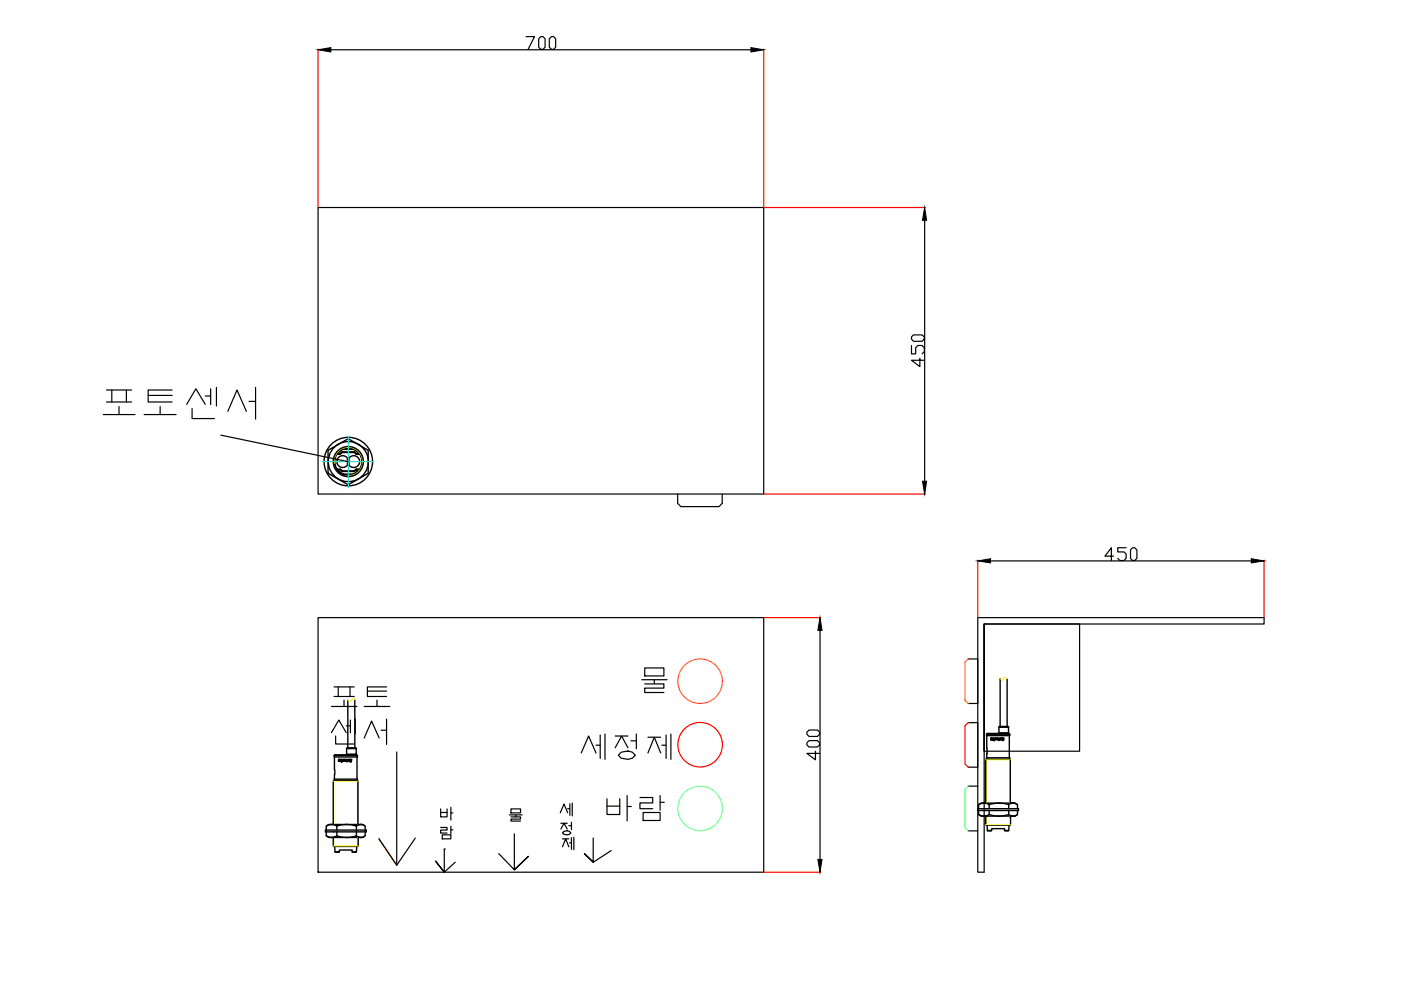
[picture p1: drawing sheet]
<svg xmlns="http://www.w3.org/2000/svg" width="297mm" height="210mm" viewBox="0 0 297 210" stroke-linecap="round" stroke-linejoin="round" font-family="sans-serif">
<defs><g id="words">
<text font-size="11" x="20.8" y="90">포토센서</text>
<g font-size="9.3">
<text x="134.8" y="148.2">물</text>
<text x="69.1" y="159.1">센서</text>
<text x="122.1" y="162.3">세정제</text>
<text x="127.4" y="175.3">바람</text>
</g>
<text font-size="7.9" fill="#ff0" x="69.1" y="151">포토</text>
<g font-size="6.2">
<text x="110.4" y="11.6">700</text>
<text x="196.8" y="79" transform="rotate(-90 196.8 79)">450</text>
<text x="174.6" y="162.3" transform="rotate(-90 174.6 162.3)">400</text>
<text x="92.1" y="179.2">람</text>
</g>
<g font-size="5.7">
<text x="233.2" y="119.9">450</text>
<text x="92.1" y="175">바</text>
<text x="106.9" y="175.3">물</text>
</g>
</g></defs>
<!-- layer: 0 -->
<g fill="none" stroke="#000" stroke-width=".25">
<path d="M70.1 10.6h89.1M67.4 44h94.5v60.7h-94.5zM196 46.7v55.3M46.8 92.3l27 5.6M143.7 104.7v2l.7 .7h8l.7-.7v-2M210 118.9h55.3M67.4 131h94.5v53.9h-94.5zM173.9 133.7v48.5M205.3 139.7h2M207.3 131v53.9h1.4v-52.6h20.2v27h-20.2v-27h59.3v-1.3zM84.1 159.4v24M205.3 153.2h2"/>
<path d="M205.3 149.2h2M88.1 177.7l-4 5.7-3.8-5.5M109.1 176.8v7.6l2.9-2.8-2.9 2.8-3.4-3.4M118.8 172.3l.8-1.8 .8 1.8M118.9 175.8l.7-1.2 .7 1.2M118.9 174.6h1.4M119.3 176.6l.2-.3 .8-.2 .7 .5-.3 .3-.4 .1-.8-.1zM119.3 179.5l.6-1.6 .7 1.6M119.3 177.9h1.3M120.4 171.5h.4M120.6 175.1h.6M120.7 178.7h.5"/>
<path d="M120.8 170.4v2.5M121.2 174.3v1.6M121.2 177.6v2.5M121.3 170.3v2.7M121.7 177.5v2.7M125.8 177.7v5.1l-1.9-1.8 1.9 1.8 3.8-2.4M205.3 176.2h2M205.3 166.7h2M205.3 162.7h2M94.2 180v4.9l-1.8-2.3 1.8 2.3 2.3-2.1"/>
</g>
<!-- layer: yellow -->
<g fill="none" stroke="#ff7f00" stroke-width=".25">
<path d="M205.3 139.7l-.7 .7v8.1l.7 .7"/>
<circle cx="148.4" cy="144.4" r="4.7"/>
</g>
<!-- layer: red -->
<g fill="none" stroke="#f00" stroke-width=".25">
<path d="M205.3 153.2l-.7 .7v8.1l.7 .7M80.3 177.9l3.8 5.5"/>
<circle cx="148.4" cy="157.9" r="4.7"/>
</g>
<!-- layer: green -->
<g fill="none" stroke="#7fff7f" stroke-width=".25">
<path d="M205.3 166.7l-.7 .7v8.1l.7 .7"/>
<circle cx="148.4" cy="171.4" r="4.7"/>
</g>
<!-- layer: Z_OM_OUTLINE -->
<g fill="none" stroke="#000" stroke-width=".3">
<path d="M69.6 95.5l4.2-2.5 4.3 2.5v4.8l-4.3 2.5-4.2-2.5zM71.4 96.3h.7M71.4 96.3a2.9 2.9 0 0 0 0 3.2M71.5 99.5l.6 .1zM71.5 96.2h.6zM71.5 96.2h.1M71.5 99.5l.4 .6 1 .5M71.5 96.2l-.1 .1M71.5 99.5h.6M71.6 99.6l.6 .5 .7 .4M72.1 99.6l.5 .3M72.1 96.2v.1"/>
<path d="M72.6 95.8h2.5zM72.6 100h2.5M72.6 95.9h2.5M72.6 99.9h2.5M72.6 95.8l-.5 .3M72.6 95.9l-.4 .3M72.6 99.8l-.4-.3 .4 .4M72.6 95.9l-.4 .4M72.8 95.2l.1 .1M72.8 95.2h2l-1.9 .1M72.8 95.1l2 .1M72.8 95.1v.1"/>
<path d="M72.8 95.1a2.94 2.94 0 0 0-1.9 2.8 2.94 2.94 0 0 0 1.9 2.7M72.9 95.1l-1 .6-.4 .5M72.9 95.2l-.7 .4-.6 .5M73.7 97.1a1.23 1.23 0 0 0-1.8-.1 1.23 1.23 0 0 0 0 1.8 1.23 1.23 0 0 0 1.8-.2v-1.4M74 97.1a1.25 1.25 0 0 1 2.2 .3M74 97.2v1.4a1.25 1.25 0 0 0 2.2-.3M74.8 95.2l.7 .4 .6 .5M74.9 95.1l.9 .6 .4 .5M74.9 95.1a2.94 2.94 0 0 1 1.9 2.8 2.94 2.94 0 0 1-1.9 2.7M75.1 99.8l.4-.3-.4 .4M75.1 95.9l.4 .4M75.1 95.9l.4 .3"/>
<path d="M75.1 95.8l.5 .3M75.5 99.5h.7M75.5 96.2h.7M75.5 96.2h.1M75.5 96.2l.7 .1M75.6 99.6l-.5 .3M76.1 99.6l-.6 .5-.7 .4M76.2 99.5h.1M76.2 97.4v.9M76.2 96.2l.1 .1M76.2 99.5l-.4 .6-.9 .5M76.2 99.5h-.7"/>
<path d="M76.3 96.3a2.89 2.89 0 0 1-.1 3.2M72.8 100.6h2zM72.8 100.6h2M73.7 148.4v10.2M75.2 148.4v10.2M209.2 155.7h4.9M209.2 155.7v.3h4.9v-.3M209.2 156l.1 3.8M209.2 159.8v.9M210.1 156.5h.3l-.2 .1 .1 .3h-.2zM210.4 156.5a.2 .2 0 0 1 .3 .2 .2 .2 0 0 1-.3 .2zM210.7 156.5h.2v.4h-.2z"/>
<path d="M210.7 156.9l.2 .1zM210.9 156.5l.2 .2v-.2l.1 .1a.17 .17 0 0 1-.1 .3 .18 .18 0 0 1-.2-.3zM211.5 156.6h.1l-.1 .2zM211.8 156.5l.2 .2-.1 .3-.2-.1zM211.8 154.2h2v1.2M211.8 154.2v1.2M211.8 155.4h1.9M211.8 155.4l-.2 .1M211.9 154h1.8l.2 .2M211.9 154l-.1 .2M212 143.9v10.1M212.1 156.5h.3v.4h-.1v-.3l-.1 .3h-.2z"/>
<path d="M212.4 156.5h.5l-.1 .5h-.2zM212.6 156.6l.1 .3zM213.5 143.9v10.1M213.7 155.4h.1M213.7 155.3l.2 .2M213.8 155.4l.1 .1M213.9 155.5h-4.6l-.1 .2M213.9 155.5l.2 .2M214 156v4.7M69 176h8.6v.4h-8.6zM69.2 176.4v.8l1.1 .4h-.6l-.5-.4M69.2 175.1l.5-.3h.6l-1.1 .3v.9"/>
<path d="M70.7 177.6v1.7l.1 .2h5M70.8 165.5v.2M70.8 176.3v.1M70.9 165.5v-.3h4.9v.3M70.9 160.5v4.7M71 179.5v1.1h.9l.1-.4h2.7v.4h.9v-1.1M71.4 176.4v.8a6.5 6.5 0 0 0 4.2 0v-.8M71.4 177.2l-1.1 .4h6.2l-.9-.4M71.4 176v-.9a6.5 6.5 0 0 1 4.2 0v.9M71.4 175.1l-1.1-.3h6.2l-.9 .3M75.7 160.5v4.7M75.8 165.5h-5l-.1 .2v9.1"/>
<path d="M75.8 165.5l.1 .2v9.1M75.8 177.6v.1M75.8 179.3v.2M75.9 177.6v1.7l-.1 .2M77.3 175.1l-.4-.3h-.4l.9 .3v.9M77.4 176.4v.8l-.9 .4h.4l.4-.3M207.3 171.5h8.6v.3h-8.6zM207.5 171.8v.9l1.1 .3h-.6l-.4-.2M207.5 170.6l.5-.3h.6l-1.1 .3v.9M207.5 172.7h.1M209 173v1.8l.1 .1h5M209.1 161v.1"/>
<path d="M209.1 171.8h.1M209.2 161v-.3h4.9v.3M209.3 174.9v1.2h.9l.1-.4h2.7v.4h.9l.1-1.2M209.3 176.1h.9M209.7 171.8v.9a6.5 6.5 0 0 0 4.2 0v-.9M209.7 172.7l-1.1 .3h6.2l-.9-.3M209.7 171.5v-.9a6.5 6.5 0 0 1 4.2 0v.9M209.7 170.6l-1.1-.3h6.2l-.9 .3M213 176.1h.9M214.1 161h-5l-.1 .1v9.2M214.1 161l.1 .1v9.2M214.1 173v.2"/>
<path d="M214.1 174.8v.1M214.2 173v1.8l-.1 .1M215.6 170.5l-.4-.2h-.4l.9 .3v.9M215.7 171.8v.9l-.9 .3h.4l.4-.2M71 180.6h.9M74.7 180.6h.9"/>
<circle cx="73.8" cy="97.9" r="5.1"/>
<circle cx="73.9" cy="97.9" r="3.2"/>
<circle cx="73.9" cy="97.9" r="4.3"/>
<circle cx="211.5" cy="156.6" r=".21"/>
</g>
<!-- layer: Z_OM_THIN_LINE -->
<g fill="none" stroke="#ff0" stroke-width=".21">
<path d="M70.9 98.3a3 3 0 0 1 2.7-3.4 3 3 0 0 1 3.3 2.8 3 3 0 0 1-3.1 3.2M212.1 143.9a.36 .36 0 0 0 .3 .3 .36 .36 0 0 0 .4-.3M212.8 143.9l.4-.3 .4 .3M70.7 179.3h5.2M70.7 165.7h5.2M70.8 165.5v9.3M70.8 177.6v1.9M75.8 165.5v9.3M75.8 177.6v1.9M209 174.8h5.2M209 161.1h5.2M209.1 161v9.3"/>
<path d="M209.1 173v1.9M214.1 161v9.3M214.1 173v1.9"/>
</g>
<!-- layer: Z_OM_CENTER -->
<path d="M68.3 97.9h5.5v5.5M73.8 92.4v5.5h5.5" fill="none" stroke="#0ff" stroke-width=".21"/>
<!-- layer: 0 -->
<path d="M67.4 10.4v33.5M161.9 10.4v33.5M162 44h34.2M162 104.7h34.2M207.3 118.8v12.1M268 118.8v12.1M162 131h12M162 184.9h12" fill="none" stroke="#f00" stroke-width=".25"/>
<path d="M67.4 10.6l2.7-.5v.9zM159.2 10.1l2.7 .5-2.7 .4zM196 44l.5 2.7h-.9zM195.6 102h.9l-.5 2.7zM207.3 118.9l2.7-.4v.9zM265.3 118.5l2.7 .4-2.7 .5zM173.9 131l.4 2.7h-.9zM173.4 182.2h.9l-.4 2.7z" fill="#000" stroke="#000" stroke-width=".21"/>
<use href="#words"/>
</svg>
